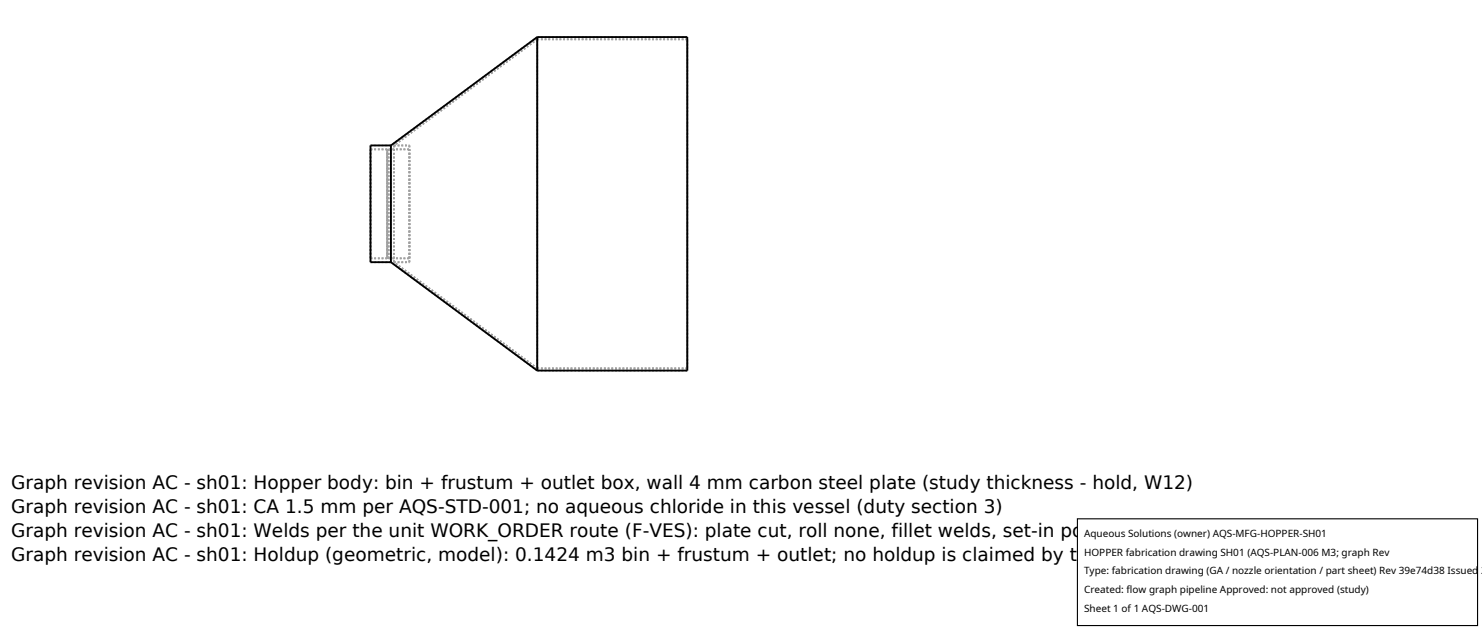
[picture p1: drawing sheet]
<svg xmlns="http://www.w3.org/2000/svg" width="212mm" height="90mm" viewBox="0 0 212 90" stroke-linecap="round" stroke-linejoin="round" font-family="sans-serif">
<defs><g id="words">
<g font-size="2.6">
<text x="1.6" y="69.8">Graph revision AC - sh01: Hopper body: bin + frustum + outlet box, wall 4 mm carbon steel plate (study thickness - hold, W12)</text>
<text x="1.6" y="73.3">Graph revision AC - sh01: CA 1.5 mm per AQS-STD-001; no aqueous chloride in this vessel (duty section 3)</text>
<text x="1.6" y="76.7">Graph revision AC - sh01: Welds per the unit WORK_ORDER route (F-VES): plate cut, roll none, fillet welds, set-in ports, leak test of the discharge path</text>
<text x="1.6" y="80.2">Graph revision AC - sh01: Holdup (geometric, model): 0.1424 m3 bin + frustum + outlet; no holdup is claimed by the duty (A-VES)</text>
</g>
<g font-size="1.4">
<text x="154.8" y="76.6">Aqueous Solutions (owner) AQS-MFG-HOPPER-SH01</text>
<text x="154.8" y="79.3">HOPPER fabrication drawing SH01 (AQS-PLAN-006 M3; graph Rev</text>
<text x="154.8" y="82">Type: fabrication drawing (GA / nozzle orientation / part sheet) Rev 39e74d38 Issued 2</text>
<text x="154.8" y="84.7">Created: flow graph pipeline Approved: not approved (study)</text>
<text x="154.8" y="87.4">Sheet 1 of 1 AQS-DWG-001</text>
</g>
</g></defs>
<g fill="none" stroke="#a0a0a0" stroke-width=".26" stroke-dasharray=".3 .3" stroke-linecap="butt">
<path d="M76.7 5.3h21.5M76.7 5.3l-20.9 15.5M76.7 5.6h21.5M76.7 5.6l-20.4 15.2M52.9 37.4h2.9M52.9 20.8h2.9M52.9 37.4v-16.6M52.9 36.9v-15.6M52.9 36.9h2.4M52.9 21.3h2.4M55.3 36.9v-15.6M55.3 21.5v15.2"/>
<path d="M55.3 36.7v-15.2M55.5 36.9h3M55.5 21.3h3M55.5 21.3v15.6M55.5 36.9v-15.6M55.5 21.3l-.2 .2M55.5 36.9l-.2-.2M55.8 20.8v16.6M56.3 20.8v16.6M56.3 37.4v-16.6M56.3 37.4h2.2M56.3 20.8h2.2"/>
<path d="M58.5 37.4v-16.6M58.5 36.9v-15.6M76.7 52.9h21.5M76.7 52.9v-47.6M76.7 52.9l-20.9-15.5M76.7 52.6h21.5M76.7 52.6v-47M76.7 52.6l-20.4-15.2M98.2 52.9v-47.6M98.2 52.6v-47"/>
</g>
<path d="M76.7 5.3h21.5v47.6h-21.5M76.7 5.3v47.6M76.7 5.3l-20.9 15.5M55.8 37.4l20.9 15.5M55.8 20.8v16.6M55.8 20.8h-2.9v16.6h2.9" fill="none" stroke="#000" stroke-width=".26"/>
<path d="M153.9 74.1h57.1v15.2h-57.1z" fill="#fff" stroke="#000" stroke-width=".16"/>
<use href="#words"/>
</svg>
